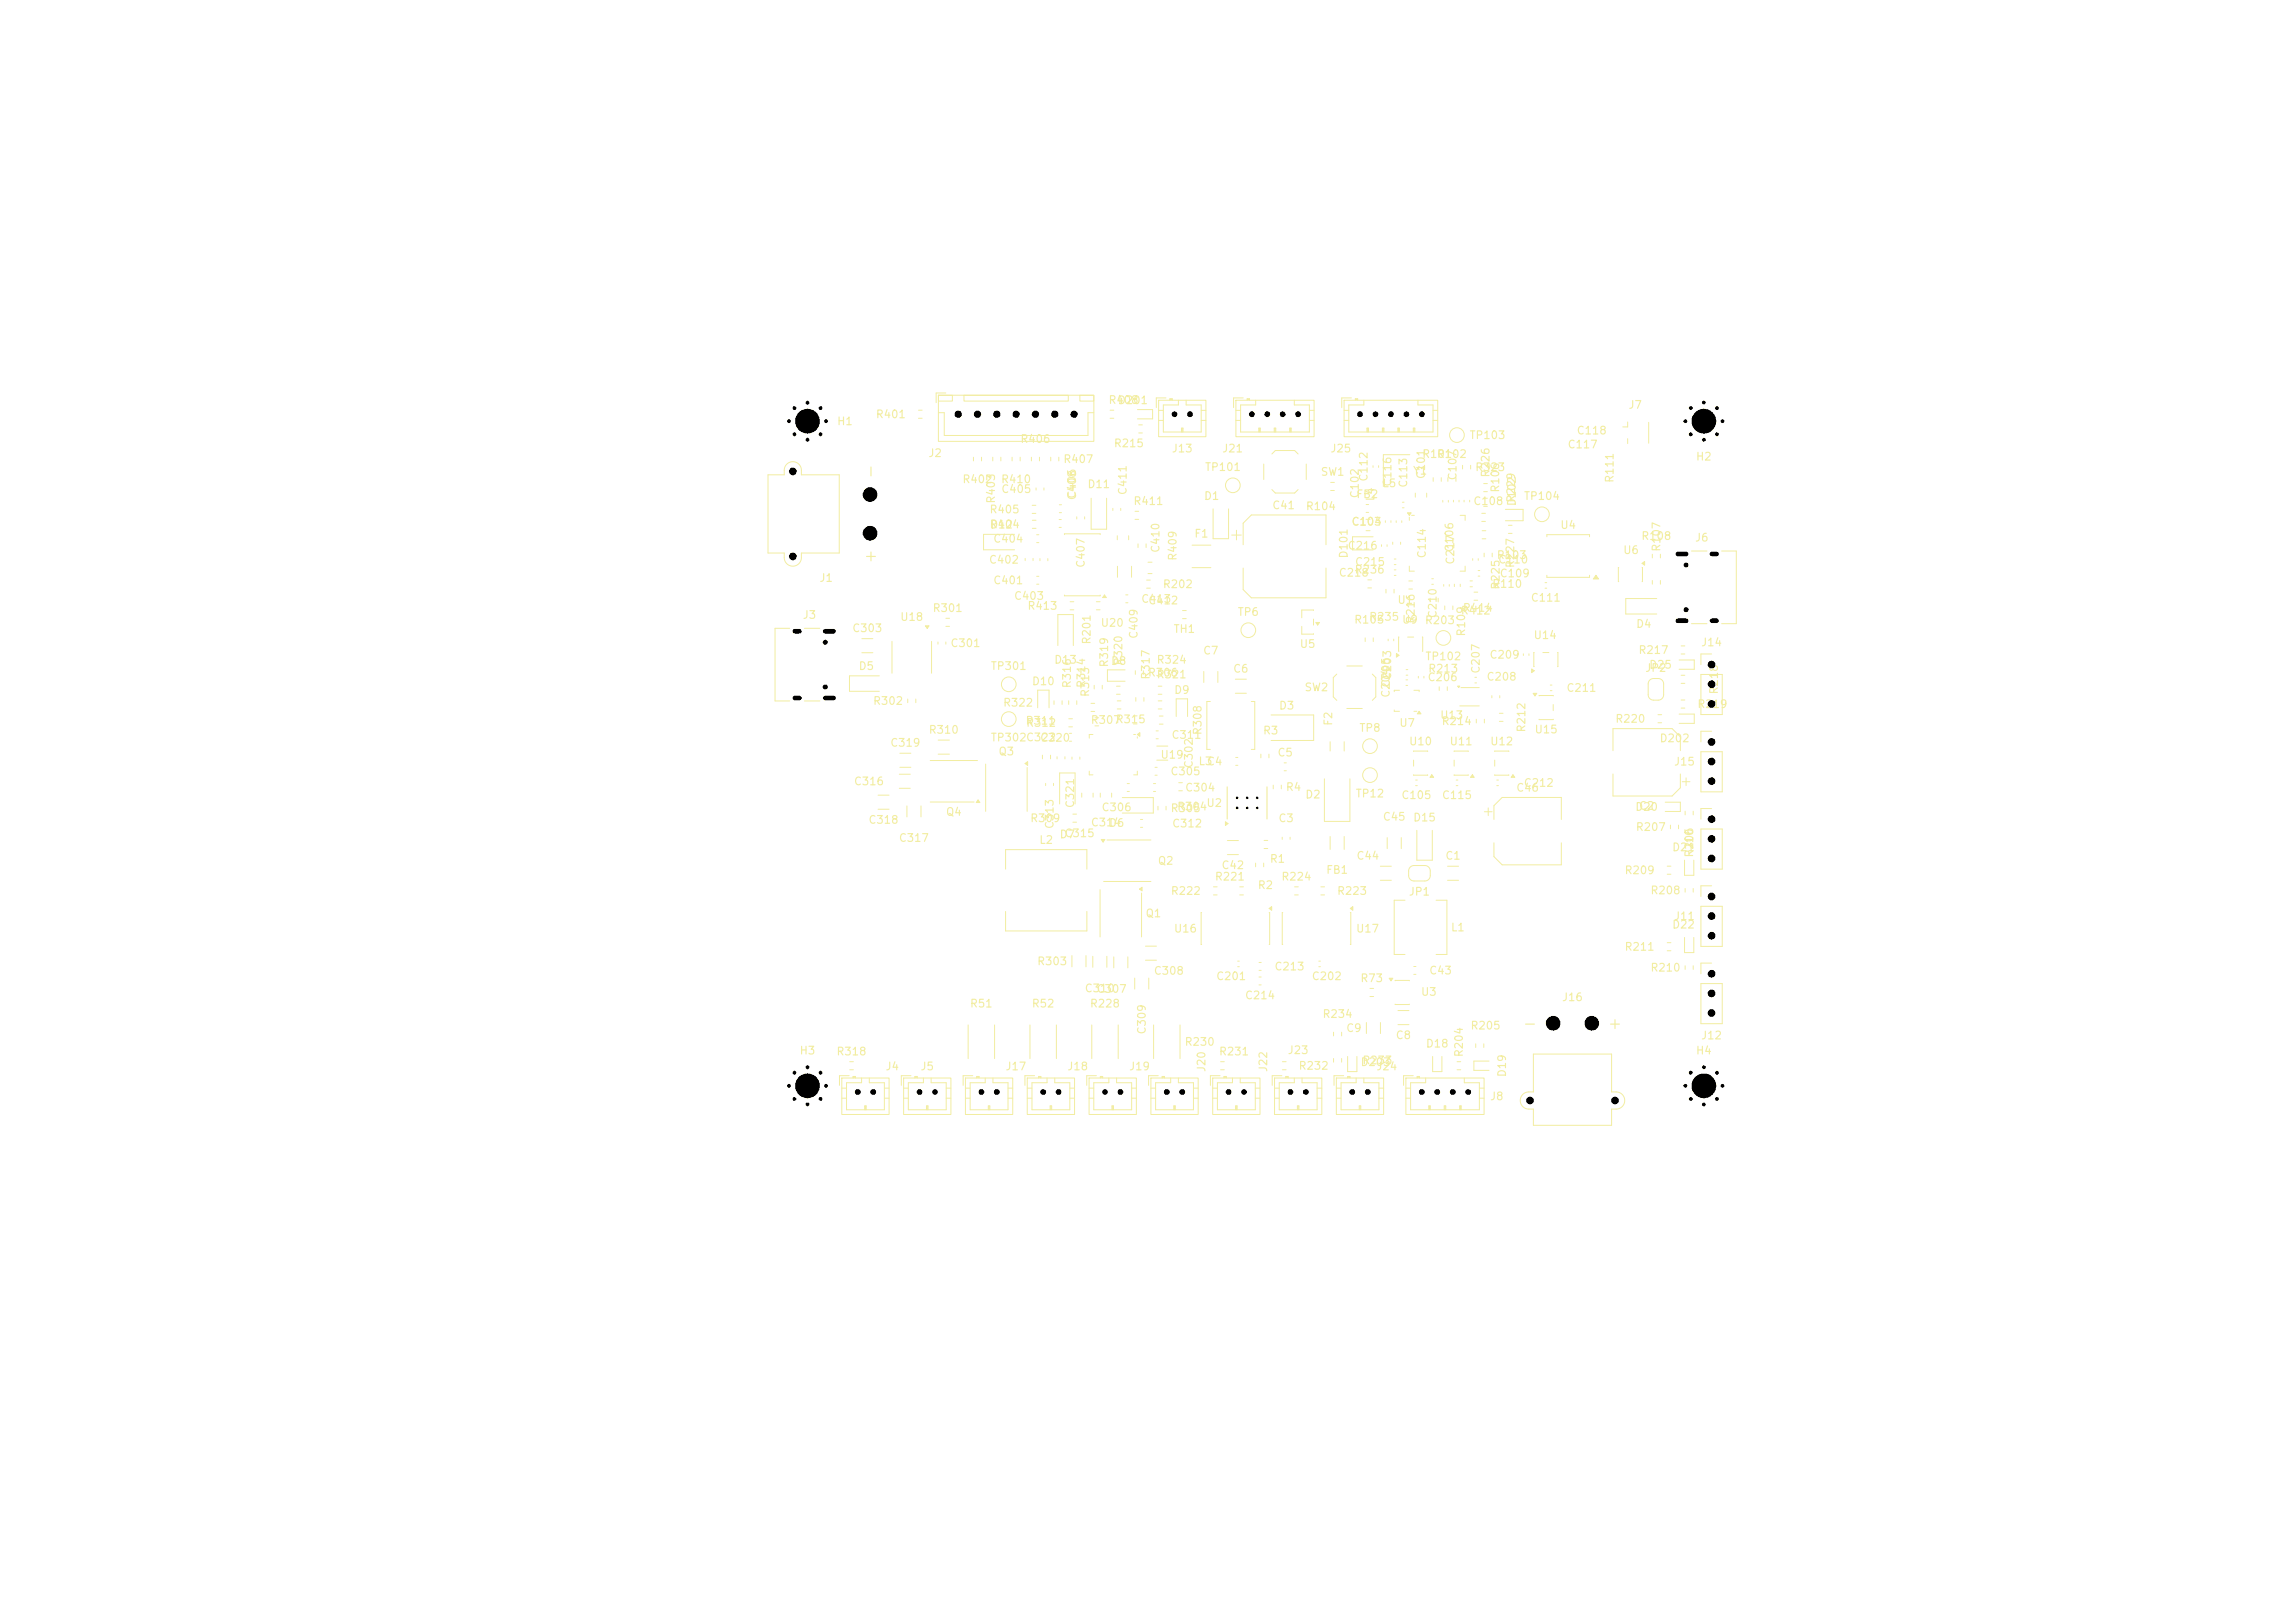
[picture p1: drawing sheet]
<svg xmlns="http://www.w3.org/2000/svg" width="297mm" height="210mm" viewBox="0 0 297 210" stroke-linecap="round" stroke-linejoin="round" font-family="sans-serif">
<defs><g id="words">
<g font-size="1.5" fill="#f2eda1">
<text x="113.7" y="62.1" transform="rotate(-90 113.7 62.1)">-</text>
<text x="113.7" y="73.1" transform="rotate(-90 113.7 73.1)">+</text>
<text x="196.9" y="133.5">-</text>
<text x="207.9" y="133.5">+</text>
</g>
<g font-size="1" fill="#f2eda1">
<text x="143.4" y="52.5">R408</text>
<text x="144.6" y="52.5">D201</text>
<text x="210.7" y="53.1">J7</text>
<text x="108.2" y="55.3">H1</text>
<text x="113.3" y="54.4">R401</text>
<text x="120.1" y="59.4">J2</text>
<text x="132" y="57.6">R406</text>
<text x="144.1" y="58.1">R215</text>
<text x="151.6" y="58.8">J13</text>
<text x="158.1" y="58.8">J21</text>
<text x="172.1" y="58.8">J25</text>
<text x="184" y="59.5">R101</text>
<text x="185.9" y="59.5">R102</text>
<text x="190.1" y="57.1">TP103</text>
<text x="202.8" y="58.3">C117</text>
<text x="204" y="56.5">C118</text>
<text x="219.4" y="59.8">H2</text>
<text x="124.5" y="62.8">R402</text>
<text x="129" y="65.2" transform="rotate(-90 129 65.2)">R403</text>
<text x="129.5" y="62.8">R410</text>
<text x="129.5" y="64">C405</text>
<text x="137.5" y="60.2">R407</text>
<text x="139.5" y="64.6" transform="rotate(-90 139.5 64.6)">C406</text>
<text x="139.5" y="64.8" transform="rotate(-90 139.5 64.8)">C408</text>
<text x="140.7" y="63.4">D11</text>
<text x="146" y="64.1" transform="rotate(-90 146 64.1)">C411</text>
<text x="146.6" y="65.6">R411</text>
<text x="155.7" y="64.9">D1</text>
<text x="155.9" y="61.2">TP101</text>
<text x="170.8" y="61.8">SW1</text>
<text x="175.5" y="64.7">FB2</text>
<text x="176.1" y="64.6" transform="rotate(-90 176.1 64.6)">C102</text>
<text x="177.2" y="62.4" transform="rotate(-90 177.2 62.4)">C112</text>
<text x="178.1" y="64.9" transform="rotate(-90 178.1 64.9)">L4</text>
<text x="178.8" y="63.3">L5</text>
<text x="180.3" y="63" transform="rotate(-90 180.3 63)">C116</text>
<text x="182.4" y="63.2" transform="rotate(-90 182.4 63.2)">C113</text>
<text x="182.8" y="61.7">Y1</text>
<text x="184.7" y="62.1" transform="rotate(-90 184.7 62.1)">C101</text>
<text x="188.7" y="62.2" transform="rotate(-90 188.7 62.2)">C107</text>
<text x="190.6" y="65.6">C108</text>
<text x="190.8" y="61.2">R323</text>
<text x="193" y="61.9" transform="rotate(-90 193 61.9)">R226</text>
<text x="194.3" y="63.8" transform="rotate(-90 194.3 63.8)">R106</text>
<text x="196.3" y="65.1" transform="rotate(-90 196.3 65.1)">R229</text>
<text x="196.4" y="65.6" transform="rotate(-90 196.4 65.6)">D102</text>
<text x="197.1" y="64.9">TP104</text>
<text x="209.1" y="62.6" transform="rotate(-90 209.1 62.6)">R111</text>
<text x="128" y="66.7">R405</text>
<text x="128" y="68.6">R404</text>
<text x="128.1" y="68.6">D12</text>
<text x="128.5" y="70.5">C404</text>
<text x="150.3" y="71.6" transform="rotate(-90 150.3 71.6)">C410</text>
<text x="154.5" y="69.8">F1</text>
<text x="164.6" y="66.1">C41</text>
<text x="168.9" y="66.3">R104</text>
<text x="174.3" y="71.4">C216</text>
<text x="174.8" y="68.2">C104</text>
<text x="174.8" y="68.3">C103</text>
<text x="188.3" y="71.5" transform="rotate(-90 188.3 71.5)">C106</text>
<text x="201.8" y="68.7">U4</text>
<text x="210" y="71.9">U6</text>
<text x="212.3" y="70.1">R108</text>
<text x="215.1" y="71.5" transform="rotate(-90 215.1 71.5)">R107</text>
<text x="219.3" y="70.3">J6</text>
<text x="106" y="75.5">J1</text>
<text x="127.9" y="73.2">C402</text>
<text x="128.5" y="75.8">C401</text>
<text x="131.2" y="77.9">C403</text>
<text x="140.6" y="73.6" transform="rotate(-90 140.6 73.6)">C407</text>
<text x="150.4" y="76.3">R202</text>
<text x="152.5" y="72.6" transform="rotate(-90 152.5 72.6)">R409</text>
<text x="173.2" y="74.9">C218</text>
<text x="174.6" y="72.3" transform="rotate(-90 174.6 72.3)">D101</text>
<text x="175.2" y="74.5">R236</text>
<text x="175.3" y="73.5">C215</text>
<text x="184.8" y="72.3" transform="rotate(-90 184.8 72.3)">C114</text>
<text x="188.4" y="73.1" transform="rotate(-90 188.4 73.1)">C217</text>
<text x="193" y="76.3">R110</text>
<text x="193.6" y="72.6">R103</text>
<text x="193.8" y="73.2">C110</text>
<text x="194" y="74.9">C109</text>
<text x="194.3" y="76.4" transform="rotate(-90 194.3 76.4)">R225</text>
<text x="196.2" y="73.6" transform="rotate(-90 196.2 73.6)">R227</text>
<text x="103.8" y="80.3">J3</text>
<text x="110.2" y="82">C303</text>
<text x="116.4" y="80.6">U18</text>
<text x="120.6" y="79.4">R301</text>
<text x="122.9" y="84">C301</text>
<text x="132.9" y="79.1">R413</text>
<text x="141.4" y="83.5" transform="rotate(-90 141.4 83.5)">R201</text>
<text x="142.4" y="81.3">U20</text>
<text x="147.5" y="82.7" transform="rotate(-90 147.5 82.7)">C409</text>
<text x="147.6" y="78.2">C413</text>
<text x="148.5" y="78.4">C412</text>
<text x="151.8" y="82.1">TH1</text>
<text x="160.1" y="79.9">TP6</text>
<text x="175.2" y="80.9">R105</text>
<text x="177.1" y="80.6">R235</text>
<text x="180.8" y="78.4">U1</text>
<text x="181.4" y="80.9">U9</text>
<text x="183.3" y="80.8" transform="rotate(-90 183.3 80.8)">R216</text>
<text x="184.3" y="81">R203</text>
<text x="186.2" y="80.1" transform="rotate(-90 186.2 80.1)">C210</text>
<text x="189" y="79.8">R412</text>
<text x="189.2" y="79.4">R414</text>
<text x="189.8" y="82.4" transform="rotate(-90 189.8 82.4)">R109</text>
<text x="198" y="78.1">C111</text>
<text x="198.4" y="82.9">U14</text>
<text x="211.7" y="81.5">D4</text>
<text x="220.1" y="83.9">J14</text>
<text x="111" y="86.9">D5</text>
<text x="128.1" y="86.9">TP301</text>
<text x="133.5" y="88.9">D10</text>
<text x="136.3" y="86.1">D13</text>
<text x="138.8" y="89.1" transform="rotate(-90 138.8 89.1)">R316</text>
<text x="140.7" y="89.1" transform="rotate(-90 140.7 89.1)">R314</text>
<text x="143.6" y="86.4" transform="rotate(-90 143.6 86.4)">R319</text>
<text x="143.7" y="86.3">D8</text>
<text x="145.5" y="86.2" transform="rotate(-90 145.5 86.2)">R320</text>
<text x="148.5" y="87.8">R306</text>
<text x="149" y="88" transform="rotate(-90 149 88)">R317</text>
<text x="149.6" y="88">R321</text>
<text x="149.6" y="86.1">R324</text>
<text x="155.6" y="84.9">C7</text>
<text x="159.5" y="87.3">C6</text>
<text x="168.1" y="84.1">U5</text>
<text x="168.7" y="89.7">SW2</text>
<text x="180.1" y="89" transform="rotate(-90 180.1 89)">C205</text>
<text x="180.3" y="88.1" transform="rotate(-90 180.3 88.1)">C203</text>
<text x="184.4" y="85.7">TP102</text>
<text x="184.7" y="88.4">C206</text>
<text x="184.7" y="87.3">R213</text>
<text x="191.7" y="87.2" transform="rotate(-90 191.7 87.2)">C207</text>
<text x="192.3" y="88.3">C208</text>
<text x="192.7" y="85.5">C209</text>
<text x="202.6" y="89.8">C211</text>
<text x="212" y="84.9">R217</text>
<text x="212.8" y="87.2">JP2</text>
<text x="213.3" y="86.8">D25</text>
<text x="222.6" y="89.9" transform="rotate(-90 222.6 89.9)">R218</text>
<text x="112.9" y="91.4">R302</text>
<text x="120.1" y="95.2">R310</text>
<text x="129.7" y="91.7">R322</text>
<text x="132.6" y="94">R311</text>
<text x="132.7" y="94.3">R312</text>
<text x="141.1" y="93.9">R307</text>
<text x="141.2" y="90.3" transform="rotate(-90 141.2 90.3)">R313</text>
<text x="144.3" y="93.8">R315</text>
<text x="151.5" y="95.8">C311</text>
<text x="151.9" y="90">D9</text>
<text x="155.7" y="95.2" transform="rotate(-90 155.7 95.2)">R308</text>
<text x="163.4" y="95.3">R3</text>
<text x="165.4" y="92">D3</text>
<text x="172.6" y="94" transform="rotate(-90 172.6 94)">F2</text>
<text x="175.8" y="94.9">TP8</text>
<text x="180.1" y="90.4" transform="rotate(-90 180.1 90.4)">C204</text>
<text x="181" y="94.3">U7</text>
<text x="186.3" y="93.3">U13</text>
<text x="186.5" y="94.1">R214</text>
<text x="197.6" y="94.8" transform="rotate(-90 197.6 94.8)">R212</text>
<text x="198.5" y="95.1">U15</text>
<text x="209" y="93.8">R220</text>
<text x="219.6" y="91.9">R219</text>
<text x="110.4" y="101.8">C316</text>
<text x="115.1" y="96.9">C319</text>
<text x="128.1" y="96.2">TP302C322</text>
<text x="129.1" y="98">Q3</text>
<text x="134.5" y="96.2">C320</text>
<text x="150.1" y="98.4">U19</text>
<text x="151.4" y="100.6">C305</text>
<text x="154.6" y="99.5" transform="rotate(-90 154.6 99.5)">C302</text>
<text x="155" y="99.3">L3</text>
<text x="156.1" y="99.3">C4</text>
<text x="165.2" y="98.1">C5</text>
<text x="182.3" y="96.7">U10</text>
<text x="187.5" y="96.7">U11</text>
<text x="192.8" y="96.7">U12</text>
<text x="214.7" y="96.3">D202</text>
<text x="216.6" y="99.3">J15</text>
<text x="112.3" y="106.8">C318</text>
<text x="122.3" y="105.8">Q4</text>
<text x="133.2" y="106.6">R309</text>
<text x="136.6" y="107.3" transform="rotate(-90 136.6 107.3)">C313</text>
<text x="139.2" y="104.6" transform="rotate(-90 139.2 104.6)">C321</text>
<text x="141.1" y="107.2">C314</text>
<text x="142.5" y="105.2">C306</text>
<text x="143.4" y="107.2">D6</text>
<text x="151.4" y="105.3">R305</text>
<text x="151.6" y="107.3">C312</text>
<text x="152.3" y="105.1">R304</text>
<text x="153.3" y="102.7">C304</text>
<text x="156" y="104.7">U2</text>
<text x="165.4" y="106.6">C3</text>
<text x="166.3" y="102.6">R4</text>
<text x="168.8" y="103.6">D2</text>
<text x="175.4" y="103.4">TP12</text>
<text x="178.9" y="106.4">C45</text>
<text x="181.3" y="103.6">C105</text>
<text x="182.8" y="106.5">D15</text>
<text x="186.5" y="103.6">C115</text>
<text x="196.1" y="102.7">C46</text>
<text x="197.1" y="102.1">C212</text>
<text x="211.5" y="105.2">D20</text>
<text x="211.6" y="107.8">R207</text>
<text x="212" y="105">C2</text>
<text x="116.2" y="109.2">C317</text>
<text x="134.4" y="109.4">L2</text>
<text x="137.1" y="108.7">D7</text>
<text x="137.7" y="108.6">C315</text>
<text x="149.8" y="112.1">Q2</text>
<text x="158" y="112.7">C42</text>
<text x="164.3" y="111.9">R1</text>
<text x="171.5" y="113.3">FB1</text>
<text x="175.5" y="111.5">C44</text>
<text x="187" y="111.5">C1</text>
<text x="210.2" y="113.4">R209</text>
<text x="216.3" y="110.4">D21</text>
<text x="219.4" y="111" transform="rotate(-90 219.4 111)">R206</text>
<text x="219.4" y="110" transform="rotate(-90 219.4 110)">J10</text>
<text x="148.2" y="118.9">Q1</text>
<text x="151.4" y="116">R222</text>
<text x="157.1" y="114.2">R221</text>
<text x="162.7" y="115.3">R2</text>
<text x="165.7" y="114.2">R224</text>
<text x="173" y="116">R223</text>
<text x="182.2" y="116.1">JP1</text>
<text x="213.5" y="116">R208</text>
<text x="216.6" y="119.3">J11</text>
<text x="134.1" y="125.1">R303</text>
<text x="151.8" y="120.9">U16</text>
<text x="164.9" y="125.8">C213</text>
<text x="175.4" y="120.9">U17</text>
<text x="187.7" y="120.8">L1</text>
<text x="210.2" y="123.3">R211</text>
<text x="213.5" y="126">R210</text>
<text x="216.3" y="120.4">D22</text>
<text x="125.4" y="130.6">R51</text>
<text x="133.4" y="130.6">R52</text>
<text x="140.3" y="128.6">C310</text>
<text x="141" y="130.6">R228</text>
<text x="141.8" y="128.7">C307</text>
<text x="149.2" y="126.4">C308</text>
<text x="157.3" y="127.1">C201</text>
<text x="161" y="129.5">C214</text>
<text x="169.7" y="127.1">C202</text>
<text x="171.1" y="132">R234</text>
<text x="176" y="127.3">R73</text>
<text x="183.8" y="129.1">U3</text>
<text x="184.9" y="126.3">C43</text>
<text x="202.1" y="129.8">J16</text>
<text x="103.4" y="136.7">H3</text>
<text x="108.2" y="136.8">R318</text>
<text x="148.5" y="133.9" transform="rotate(-90 148.5 133.9)">C309</text>
<text x="153.2" y="135.6">R230</text>
<text x="157.7" y="136.8">R231</text>
<text x="166.6" y="136.6">J23</text>
<text x="174.1" y="133.8">C9</text>
<text x="176.2" y="138">R233</text>
<text x="180.5" y="134.7">C8</text>
<text x="184.4" y="135.8">D18</text>
<text x="189.6" y="136.9" transform="rotate(-90 189.6 136.9)">R204</text>
<text x="190.2" y="133.5">R205</text>
<text x="219.4" y="136.7">H4</text>
<text x="220.1" y="134.7">J12</text>
<text x="114.5" y="138.7">J4</text>
<text x="119" y="138.7">J5</text>
<text x="130" y="138.7">J17</text>
<text x="138" y="138.7">J18</text>
<text x="146" y="138.7">J19</text>
<text x="156.2" y="138.8" transform="rotate(-90 156.2 138.8)">J20</text>
<text x="164.2" y="138.8" transform="rotate(-90 164.2 138.8)">J22</text>
<text x="168" y="138.7">R232</text>
<text x="176" y="138.2">D203</text>
<text x="178" y="138.7">J24</text>
<text x="192.7" y="142.6">J8</text>
<text x="195.1" y="139.5" transform="rotate(-90 195.1 139.5)">D19</text>
</g>
</g></defs>
<g fill="none" stroke="#f2eda1" stroke-width=".13">
<path d="M137.1 65.3h.3M137.1 66.3h.3M148.6 72.7h.5M148.6 74.2h.5M179.3 67.4v.2M180 67.4v.2M180.2 70.2v.2M181.3 70.2v.2M141 99.8v.5h.4M141.4 95h-.4v.5M146.7 95h.2M147.2 99.8v.5h-.5"/>
<path d="M147.2 95.3v.2M147.2 95l.3-.2v.5zM159.9 87.9h1.4M159.9 89.7h1.4M163.2 97.6v.5M164.2 97.6v.5M217.3 92.4h2v1.2h-2"/>
</g>
<path d="M147.2 95l.3-.2v.5z" fill="#f2eda1"/>
<g fill="none" stroke="#f2eda1" stroke-width=".13">
<path d="M134.2 69.2h.2M134.2 70.2h.2M144 65.8v.3M145 65.8v.3M122.4 80h.5M122.4 81h.5M155.8 86.9v1.4M157.6 86.9v1.4M193.1 90v.3M194.1 90v.3M166 118.1h-.1v4.1h.1M174.7 117.5l.4-.2v.5z"/>
<path d="M174.7 118.1h.1v4.1h-.1M181.8 116.5h-1.4v7h1.4M185.8 116.5h1.4v7h-1.4M160.2 124.4h.2M160.2 125.1h.2M183 125.1h.2M183 126.1h.2"/>
</g>
<path d="M174.7 117.5l.4-.2v.5z" fill="#f2eda1"/>
<g fill="none" stroke="#f2eda1" stroke-width=".13">
<path d="M159.9 51.8h10.2v4.7h-10.2zM159.9 53.1h.6M159.9 54.4h.6M160.9 51.5h-1.3v1.2M161.4 51.8v-.2h.3v.2M161.4 51.7h.3M162.5 51.8v.6h-2v3.5h9v-3.5h-2v-.6M162.9 55.9v-.5h.2v.5M163 55.4v.5M164.9 55.9v-.5h.2v.5M165 55.4v.5M166.9 55.9v-.5h.2v.5"/>
<path d="M167 55.4v.5M169.5 53.1h.6M169.5 54.4h.6M131.3 69.1h-4v2h4M134.1 63.1v.3M134.2 74.6h.2M134.2 75.6h.2M135.1 63.1v.3M138.5 77.9h.5M138.5 78.9h.5M177 75h.5M177 76.1h.5"/>
<path d="M178.8 70.5v.2M179.5 70.5v.2M187.4 61.8v.5M188.1 64.7v.2M188.4 61.8v.5M188.8 64.7v.2M190.2 75.2h.3M190.2 75.9h.3M191.8 68.7h.5M191.8 69.7h.5M194.8 65.9h2.3v1.5h-2.3M199.9 75.4h.3"/>
<path d="M199.9 76.1h.3M117.5 90.5v.4M118.5 90.5v.4M141.6 88.7v.4M141.7 92.9h.5M141.7 93.9h.5M142.6 88.7v.4M147 90.3v.4M148 90.3v.4M182 88h.2M182 88.7h.2M191.1 93.1v.4"/>
<path d="M192.1 93.1v.4M198.4 89.7h.5l-.3 .3zM199.2 90h1.8M199.2 93.1h1.8M201 91.2v.7M217.3 85.4h2v1.2h-2M116.4 100.2h1.4M116.4 102h1.4M117.4 104.3v1.4M119.2 104.3v1.4M152.5 101.3h.5M152.5 102.3h.5"/>
<path d="M183.4 107.4v3.9h2v-3.9M220.1 117.3h2.8v5.2h-2.8zM221.5 114.6h-1.4v1.4M108.9 139.5h6.2v4.7h-6.2zM109.9 139.2h-1.3v1.2M110.4 139.5v-.2h.3v.2M110.4 139.4h.3M111.5 139.5v.6h-2v3.5h4.9v-3.5h-1.9v-.6M144.1 123.8v1.4M146 123.8v1.4M185.4 136.7v2h1.2v-2M108.9 140.8h.6"/>
<path d="M108.9 142.1h.6M111.9 143.6v-.5h.2v.5M112 143.1v.5M114.4 140.8h.7M114.4 142.1h.7"/>
<circle cx="177.3" cy="96.5" r=".95"/>
</g>
<path d="M198.4 89.7h.5l-.3 .3z" fill="#f2eda1"/>
<g fill="none" stroke="#f2eda1" stroke-width=".13">
<path d="M144.6 69.3v.5M146.1 69.3v.5M170 79l-1.5-.1v1M180.4 72.3h.3M180.4 73.1h.3M214.4 77.5h-4v2h4M168.5 81.1v1l1.5-.1M170 80.1v.8M170.3 80.5h.5l-.3 .4zM138.8 105.3h.5M138.8 106.4h.5M132.9 139.5h6.2v4.7h-6.2z"/>
<path d="M133.9 139.2h-1.3v1.2M134.4 139.5v-.2h.3v.2M134.4 139.4h.3M135.5 139.5v.6h-2v3.5h5v-3.5h-2v-.6M132.9 140.8h.6M132.9 142.1h.6M135.9 143.6v-.5h.2v.5M136 143.1v.5M138.5 140.8h.6M138.5 142.1h.6"/>
</g>
<path d="M170.3 80.5h.5l-.3 .4z" fill="#f2eda1"/>
<g fill="none" stroke="#f2eda1" stroke-width=".13">
<path d="M118.9 53.1h.4M118.9 54.1h.4M121.4 51.1h20.2v6h-20.2zM121.4 53.4h.8v3h18.6v-3h.8M121.5 51.2h1.7v.7h-1.7zM122.4 50.9h-1.2v1.2M124.8 51.2h13.4v.7h-13.4zM139.8 51.2h1.7v.7h-1.7zM147.4 55h.4M147.4 56h.4M132.7 72.3v.2M133.7 72.3v.2"/>
<path d="M139.3 66.9v.3M140.4 66.9v.3M146.9 66.2h.5M146.9 67.2h.5M147.3 70.4v.4M148.3 70.4v.4M159.4 69.2h1.2M160 68.6v1.3M160.9 70.5v-2.8l1-1.1h9.7v3.9M160.9 73.5v2.8l1 1.1h9.7v-3.9M172.2 62.4h.5M172.2 63.5h.5"/>
<path d="M179.4 76.3v.4M180.4 76.3v.4M188.2 75.6v.3M189 75.6v.3M191.3 73.8h.2M191.3 74.5h.2M121.4 83.1v.3M122.4 83.1v.3M127.6 98.9v6.1M132.7 98.8l.3-.2v.4zM132.9 99.3v5.7M144.5 88.8h.5"/>
<path d="M144.5 89.8h.5M217.6 90.6h.4M217.6 91.6h.4M220.1 87.3h2.8v5.2h-2.8zM221.5 84.6h-1.4v1.4M147.6 106h.3M147.6 107.1h.3M163.6 108.7h.5M163.6 109.8h.5M171.4 100.8v5.5h3.3v-5.5M182.5 112.2l.4-.2h1.5a.7 .7 0 0 1 .7 .7v.6a.7 .7 0 0 1-.7 .7h-1.4a.7 .7 0 0 1-.7-.7v-.7zM148.2 122.4h1.5"/>
<path d="M148.2 124.2h1.5"/>
<circle cx="188.5" cy="56.3" r=".95"/>
</g>
<path d="M132.7 98.8l.3-.2v.4z" fill="#f2eda1"/>
<g fill="none" stroke="#f2eda1" stroke-width=".13">
<path d="M149.9 53.1h.6M149.9 54.4h.6M149.9 51.8h6.2v4.7h-6.2zM150.9 51.5h-1.3v1.2M151.4 51.8v-.2h.3v.2M151.4 51.7h.3M152.5 51.8v.6h-2v3.5h5v-3.5h-2v-.6M152.9 55.9v-.5h.2v.5M153 55.4v.5M155.5 53.1h.6M155.5 54.4h.6M133.6 65.4h.5"/>
<path d="M133.6 66.4h.5M177.7 69.5h-2.7v1.7h2.7M189.3 60.2v.5M190.3 60.2v.5M134.3 91.6v-2.3h1.5v2.3M166.2 98.7h.3M166.2 99.7h.3M182.9 97.2h1.9M182.9 98.4v.7M182.9 100.3h1.9M185.3 100.3l.2 .3h-.4zM216.2 106.8v.4"/>
<path d="M217.2 106.8v.4M162.9 126.4h.3M162.9 127.4h.3M172.6 133.6v.4M173.6 133.6v.4"/>
</g>
<path d="M185.3 100.3l.2 .3h-.4z" fill="#f2eda1"/>
<path d="M145.7 77h.3M145.7 78h.3M145.6 86.7h-2.3v1.4h2.3M198.2 86.6l.3 .2-.3 .2zM198.5 84.4v1.9M199.7 84.4h.7M201.6 84.4v1.9" fill="none" stroke="#f2eda1" stroke-width=".13"/>
<path d="M198.2 86.6l.3 .2-.3 .2z" fill="#f2eda1"/>
<path d="M193.4 97.2h1.9M193.4 98.4v.7M179.5 108.4v1.4M181.3 108.4v1.4M183.2 100.9h.2M183.2 101.7h.2M193.4 100.3h1.9M195.8 100.3l.2 .3h-.4z" fill="none" stroke="#f2eda1" stroke-width=".13"/>
<path d="M195.8 100.3l.2 .3h-.4z" fill="#f2eda1"/>
<path d="M115.4 83v4.1M119.8 81h.4l-.2 .3zM120.6 83v4.1" fill="none" stroke="#f2eda1" stroke-width=".13"/>
<path d="M119.8 81h.4l-.2 .3z" fill="#f2eda1"/>
<path d="M210.6 54.6v.6h-.6M210.6 56.8v.6M213.4 54.7v2.7M158.6 106.3l.3 .3-.3 .2zM193.7 100.9h.2M193.7 101.7h.2" fill="none" stroke="#f2eda1" stroke-width=".13"/>
<path d="M158.8 101.8v4.2M164 101.8v4.2" fill="none" stroke="#f2eda1" stroke-width=".15"/>
<path d="M158.6 106.3l.3 .3-.3 .2z" fill="#f2eda1"/>
<path d="M200.2 69.5v-.3h5.5v.3M200.2 74.4v.3h5.5v-.3M206.5 74.4l.4 .5h-.7z" fill="none" stroke="#f2eda1" stroke-width=".13"/>
<path d="M206.5 74.4l.4 .5h-.7z" fill="#f2eda1"/>
<g fill="none" stroke="#f2eda1" stroke-width=".13">
<path d="M136 59.2v.4M137 59.2v.4M173.9 51.8h12.2v4.7h-12.2zM173.9 53.1h.6M173.9 54.4h.6M174.9 51.5h-1.3v1.2M175.4 51.8v-.2h.3v.2M175.4 51.7h.3M176.5 51.8v.6h-2v3.5h11v-3.5h-2v-.6M176.9 55.9v-.5h.2v.5M177 55.4v.5M178.9 55.9v-.5h.2v.5"/>
<path d="M179 55.4v.5M180.9 55.9v-.5h.2v.5M181 55.4v.5M182.9 55.9v-.5h.2v.5M183 55.4v.5M185.5 53.1h.6M185.5 54.4h.6M99.4 61.4h2.1v-.5a1.11 1.11 0 0 1 1.1-1.2 1.11 1.11 0 0 1 1.1 1.2v.5h4.9v10.2h-4.9v.5a1.11 1.11 0 0 1-1.1 1.2 1.11 1.11 0 0 1-1.1-1.1v-.6h-2.1zM134.6 72.3v.3M135.6 72.3v.3M141.9 77.9h.5M141.9 78.9h.5"/>
<path d="M144.6 73.3v1.4M146.4 73.3v1.4M177.7 60.3v.2M178.4 60.3v.2M190.6 72.3v.2M191.3 72.3v.2M192 62.6h.5M192 63.6h.5M116.5 97.5h1.4M116.5 99.3h1.4M138.3 90.7v.5M138.3 93h.5"/>
<path d="M138.3 94h.5M139.3 90.7v.5M146.9 86.8v.5M148 86.8v.5M149.9 90.7h.5M149.9 91.7h.5M172.1 96v1.2M174 96v1.2M188.6 88.8h.3l-.1 .2zM188.9 91.3h2.5M189.1 89h2.3M149.3 101.4h.3"/>
<path d="M149.3 102.4h.3M160.4 114.8h.5M160.4 115.8h.5M188.5 100.9h.2M188.5 101.7h.2M218.1 105v.4M219.1 105v.4M138.7 123.6v1.5M140.5 123.6v1.5M172.6 137v.4M173.6 137v.4M215.8 122h.4"/>
<path d="M215.8 123h.4"/>
<circle cx="186.8" cy="82.5" r=".95"/>
</g>
<path d="M188.6 88.8h.3l-.1 .2z" fill="#f2eda1"/>
<path d="M141.3 132.6v4.4M144.7 132.6v4.4M179.8 126.6h.5l-.3 .3zM180.6 126.9h1.8M180.6 129.9h1.8" fill="none" stroke="#f2eda1" stroke-width=".13"/>
<path d="M179.8 126.6h.5l-.3 .3z" fill="#f2eda1"/>
<g fill="none" stroke="#f2eda1" stroke-width=".13">
<path d="M147.2 53h2v1.2h-2M180.7 67.4v.2M181.4 67.4v.2M185.1 77.4v.5M186.1 77.4v.5M186.8 75.6v.3M187.6 75.6v.3M209.5 73.4v1.9M212.5 73.4v1.9M212.5 72.9l.3-.2v.4zM213.8 71.7v.5M214.9 71.7v.5"/>
<path d="M136.9 83.5v-4h2v4M149.6 94.6h.3M149.6 95.6h.3M145.9 101.4h.3M145.9 102.4h.3M170.9 114.8h.5M170.9 115.8h.5M220.1 107.3h2.8v5.2h-2.8zM221.5 104.6h-1.4v1.4M188.6 137.4h.4M188.6 138.4h.4M218.1 125v.4"/>
<path d="M219.1 125v.4"/>
</g>
<path d="M212.5 72.9l.3-.2v.4z" fill="#f2eda1"/>
<g fill="none" stroke="#f2eda1" stroke-width=".13">
<path d="M153 79h.5M182.1 66.4h.5l-.2 .3zM182.4 66.9v.4M182.4 73.3v.6h.6M182.7 66.7h.3M187 78.4v.5M188 78.4v.5M189 66.7h.6v.6M189.6 73.3v.6h-.6M218.9 71.3h2M222.8 71.3h1.9v9.4h-1.9M111.5 82.6h1.5"/>
<path d="M111.5 84.5h1.5M146.7 92.6h.5M146.7 93.7h.5M153 80h.5M156.6 90.8h-.4v6.2h.4M161.9 90.8h.5v6.2h-.5M186.3 88.9v.4M187.3 88.9v.4M218.9 80.7h2M162.5 111.7v.5M163.5 111.7v.5M192.7 137.3h-2v1.2h2"/>
</g>
<path d="M182.1 66.4h.5l-.2 .3z" fill="#f2eda1"/>
<g fill="none" stroke="#f2eda1" stroke-width=".13">
<path d="M131 59.2v.4M132 59.2v.4M154.3 70.5h2.4M154.3 73.5h2.4M121.4 95.8h1.5M121.4 97.6h1.5M188.2 97.2h1.8M188.2 98.4v.7M194 92.3h.5M194 93.3h.5M217.6 83.6h.4M217.6 84.6h.4"/>
<path d="M113.6 102.9h1.5M113.6 104.7h1.5M188.2 100.3h1.8M190.5 100.3l.3 .3h-.5zM215.8 112.1h.4M215.8 113.1h.4M125.3 132.6v4.4M128.7 132.6v4.4M164.9 139.5h6.2v4.7h-6.2zM165.9 139.2h-1.3v1.2M166 137.4h.4M166 138.4h.4"/>
<path d="M166.4 139.5v-.2h.3v.2M166.4 139.4h.3M167.5 139.5v.6h-2v3.5h4.9v-3.5h-1.9v-.6M172.9 139.5h6.2v4.7h-6.2zM173.9 139.2h-1.3v1.2M174.4 139.5v-.2h.3v.2M174.4 139.4h.3M175.5 139.5v.6h-1.9v3.5h4.8v-3.5h-1.9v-.6M164.9 140.8h.6M164.9 142.1h.6M167.9 143.6v-.5h.2v.5M168 143.1v.5"/>
<path d="M170.4 140.8h.7M170.4 142.1h.7M172.9 140.8h.7M172.9 142.1h.7M175.9 143.6v-.5h.2v.5M176 143.1v.5M178.4 140.8h.7M178.4 142.1h.7"/>
</g>
<path d="M190.5 100.3l.3 .3h-.5z" fill="#f2eda1"/>
<g fill="none" stroke="#f2eda1" stroke-width=".13">
<path d="M137.8 69.2v-.1h4.6v.1M137.8 77v.1h4.6v-.1M142.9 77l.3 .3h-.5zM136.4 90.7v.5M137.4 90.7v.5M220.1 97.3h2.8v5.2h-2.8zM221.5 94.6h-1.4v1.4M198.4 136.4h10.2v4.9h.5a1.11 1.11 0 0 1 1.2 1.1 1.11 1.11 0 0 1-1.1 1.1h-.6v2.1h-10.2v-2.1h-.5a1.11 1.11 0 0 1-1.2-1.1 1.11 1.11 0 0 1 1.2-1.1h.5z"/>
<circle cx="177.3" cy="100.3" r=".95"/>
</g>
<path d="M142.9 77l.3 .3h-.5z" fill="#f2eda1"/>
<g fill="none" stroke="#f2eda1" stroke-width=".13">
<path d="M128.5 59.2v.4M129.5 59.2v.4M182.4 58.8h-3.4v4.2M137.1 67.2h.2M137.1 68.2h.2M141.2 64.5v4h2v-4M176.8 65.3h.3M176.8 66.3h.3M180.4 73.7h.3M180.4 74.5h.3M181.5 65h.2M181.5 65.7h.2"/>
<path d="M185.5 61.8v.5M186.5 61.8v.5M186.7 64.8v.2M187.4 64.8v.2M190.8 76.6h.4M190.8 77.7h.4M213.8 75.1v.5M214.9 75.1v.5M141.2 91h.5M141.2 92.1h.5M144.6 90.7h.5M144.6 91.7h.5"/>
<path d="M152.2 92.7v-2.3h1.5v2.3M164.5 92.5h5.5v3.3h-5.5M179.6 82.7v.2M180.4 82.7v.2M182 86.6h.2M182 87.4h.2M183.6 87.5v.2M184.3 87.5v.2M190.9 87.6h.2M190.9 88.4h.2M200.6 88.6h.2M200.6 89.4h.2"/>
<path d="M217.6 87.4h.4M217.6 88.4h.4M130.1 112.5v-2.6h10.6v2.6M130.1 117.9v2.6h10.6v-2.6M135.3 101.4v.2M136.3 101.4v.2M142.4 115.1v6.1M142.4 102.6v.5M143.9 102.6v.5M147.5 115l.3-.2v.5zM147.7 115.6v5.6M164.8 101.6v.5"/>
<path d="M165.8 101.6v.5M167.5 114.8h.5M167.5 115.8h.5M178.6 112.1h1.5M178.6 113.9h1.5M110 137.4h.4M110 138.4h.4M116.9 139.5h6.2v4.7h-6.2zM117.9 139.2h-1.3v1.2M118.4 139.5v-.2h.3v.2M118.4 139.4h.3M119.5 139.5v.6h-2v3.5h4.9v-3.5h-1.9v-.6"/>
<path d="M124.9 139.5h6.2v4.7h-6.2zM125.9 139.2h-1.3v1.2M126.4 139.5v-.2h.3v.2M126.4 139.4h.3M127.5 139.5v.6h-2v3.5h5v-3.5h-2v-.6M133.3 132.6v4.4M136.7 132.6v4.4M156.9 139.5h6.2v4.7h-6.2zM157.9 139.2h-1.3v1.2M158.4 139.5v-.2h.3v.2M158.4 139.4h.3M159.5 139.5v.6h-2v3.5h4.9v-3.5h-1.9v-.6"/>
<path d="M170.7 124.4h.2M170.7 125.1h.2M174.4 136.7v2h1.2v-2M180.9 130.8h1.4M180.9 132.6h1.4M218 121.3v2h1.2v-2M116.9 140.8h.6M116.9 142.1h.6M119.9 143.6v-.5h.2v.5M120 143.1v.5M122.4 140.8h.7M122.4 142.1h.7"/>
<path d="M124.9 140.8h.6M124.9 142.1h.6M127.9 143.6v-.5h.2v.5M128 143.1v.5M130.5 140.8h.6M130.5 142.1h.6M156.9 140.8h.6M156.9 142.1h.6M159.9 143.6v-.5h.2v.5M160 143.1v.5M162.4 140.8h.7M162.4 142.1h.7"/>
<circle cx="159.5" cy="62.8" r=".95"/>
<circle cx="130.5" cy="93" r=".95"/>
<circle cx="130.5" cy="88.5" r=".95"/>
</g>
<path d="M147.5 115l.3-.2v.5z" fill="#f2eda1"/>
<path d="M120.4 98.4h6.1M120.4 103.8h5.7M126.6 103.5l.2 .3h-.5zM220.1 127.3h2.8v5.2h-2.8zM221.5 124.6h-1.4v1.4" fill="none" stroke="#f2eda1" stroke-width=".13"/>
<path d="M126.6 103.5l.2 .3h-.5z" fill="#f2eda1"/>
<g fill="none" stroke="#f2eda1" stroke-width=".13">
<path d="M126 59.2v.4M127 59.2v.4M133.5 59.2v.4M134.5 59.2v.4M192.1 71.6v.4M193.1 71.6v.4M195.2 68h.5M195.2 69h.5M180.7 84.6l.3 .2-.3 .2zM181 82.4v1.9M182.2 82.4h.7M184.1 82.4v1.9"/>
<path d="M208.7 97.1v-2.8h7.7l1.1 1v1.8M165.9 108.3v.3M167 108.3v.3M208.7 100.2v2.8h7.7l1.1-1.1v-1.7M217.7 101.2h1M218 111.3v2h1.2v-2M218.2 100.7v1M140.9 139.5h6.2v4.7h-6.2zM141.9 139.2h-1.3v1.2M142.4 139.5v-.2h.3v.2M142.4 139.4h.3M143.5 139.5v.6h-1.9v3.5h4.8v-3.5h-1.9v-.6"/>
<path d="M148.9 139.5h6.2v4.7h-6.2zM149.9 139.2h-1.3v1.2M150.4 139.5v-.2h.3v.2M150.4 139.4h.3M151.5 139.5v.6h-2v3.5h4.9v-3.5h-1.9v-.6M140.9 140.8h.7M140.9 142.1h.7M143.9 143.6v-.5h.2v.5M144 143.1v.5M146.4 140.8h.7M146.4 142.1h.7M148.9 140.8h.6"/>
<path d="M148.9 142.1h.6M151.9 143.6v-.5h.2v.5M152 143.1v.5M154.4 140.8h.7M154.4 142.1h.7"/>
</g>
<path d="M180.7 84.6l.3 .2-.3 .2z" fill="#f2eda1"/>
<g fill="none" stroke="#f2eda1" stroke-width=".13">
<path d="M157 65.8v3.9h2v-3.9M138.4 94.9h.3M138.4 95.9h.3M149.9 88.8h.5M149.9 89.8h.5M180.4 91.9v.1h.7M181.1 89.3h-.7v.2M183 89.3h.7v.2M183 92h.4M183.7 92l.2 .4h-.5zM213.5 88l.4-.2h.7a.7 .7 0 0 1 .7 .7v1.4a.7 .7 0 0 1-.7 .7h-.6a.7 .7 0 0 1-.7-.7v-1.5zM157 114.8h.5"/>
<path d="M157 115.8h.5M192.1 105h1M192.6 104.5v1M193.3 106v-1.8l1.1-1h7.7v2.8M193.3 109.1v1.7l1.1 1.1h7.7v-2.8M218.1 115v.4M219.1 115v.4"/>
</g>
<path d="M183.7 92l.2 .4h-.5z" fill="#f2eda1"/>
<g fill="none" stroke="#f2eda1" stroke-width=".13">
<path d="M164.6 58.7l.4-.4h2.5l.5 .4M133.6 67.3h.5M133.6 68.4h.5M148.4 75.1h.5M148.4 76.1h.5M163.5 60v2M164.6 63.3l.4 .5h2.5l.5-.5M169 60v2M183.2 63.8v.5M184.6 63.8v.5M102.2 81.3h-1.9v9.4h1.9M104.1 81.3h2"/>
<path d="M104.1 90.7h2M113.8 87.5h-3.9v2h3.9M149.5 99.3h.3M173 87.2l-.5 .5v2.5l.5 .4M174.3 86.2h2M174.3 91.7h2M177.6 87.2l.4 .5v2.5l-.4 .4M137.1 104v-4h2v4M142.5 108.6h.5l-.2 .4zM142.8 114.1h6.1M143.3 108.7h5.6M145.2 103.2h4.1v2h-4.1"/>
<path d="M149.5 100.3h.3M172.1 108.2v1.7M174 108.2v1.7M187.3 112.1h1.5M187.3 113.9h1.5M215.5 103.8h2v1.2h-2M141.4 123.7v1.5M143.2 123.7v1.5M162.9 124.5h.3M162.9 125.6h.3M181.9 139.5h10.2v4.7h-10.2zM182.9 139.2h-1.3v1.2"/>
<path d="M183.4 139.5v-.2h.3v.2M183.4 139.4h.3M184.5 139.5v.6h-2v3.5h8.9v-3.5h-1.9v-.6M191 135.1v.4M192 135.1v.4M181.9 140.8h.6M181.9 142.1h.6M184.9 143.6v-.5h.2v.5M185 143.1v.5M186.9 143.6v-.5h.2v.5M187 143.1v.5M188.9 143.6v-.5h.2v.5"/>
<path d="M189 143.1v.5M191.4 140.8h.7M191.4 142.1h.7"/>
</g>
<path d="M142.5 108.6h.5l-.2 .4z" fill="#f2eda1"/>
<g fill="none" stroke="#f2eda1" stroke-width=".13">
<path d="M143.7 53.1h.4M143.7 54.1h.4M176.8 67.2h.5M176.8 68.7h.5M182.3 75.2h.5M182.3 76.2h.5M185.3 74.9h.2M185.3 75.6h.2M189.5 64.7v.2M190.2 64.7v.2M191.8 66.4h.4M191.8 67.5h.4"/>
<path d="M192 64.5h.5M192 65.5h.5M136.8 97.9v.3M137.8 97.9v.3M138.7 98v.2M139.7 98v.2M149.7 96.5h1.4M149.7 98.4h1.4M150 92.7h.5M150 93.7h.5M176.7 82.5v.5M177.7 82.5v.5"/>
<path d="M197.1 84.6v.2M197.9 84.6v.2M214.6 92.5h.4M214.6 93.5h.4M140 102.6v.5M141.5 102.6v.5M149.9 104.3v.5M150.9 104.3v.5M155.5 118.1h-.1v4.1h.1M158.8 108.8h1.5M158.8 110.6h1.5M164.2 118.1h.1v4.1h-.1"/>
<path d="M164.2 117.5l.4-.2v.5zM146.8 126.6v1.4M148.7 126.6v1.4M149.3 132.6v4.4M152.7 132.6v4.4M158 137.4h.4M158 138.4h.4M176.8 132.3v1.4M177.3 127.9h.5M177.3 128.9h.5M178.6 132.3v1.4"/>
<circle cx="199.5" cy="66.5" r=".95"/>
<circle cx="161.5" cy="81.5" r=".95"/>
</g>
<path d="M164.2 117.5l.4-.2v.5z" fill="#f2eda1"/>
<path d="M134.9 97.7v.5M135.9 97.7v.5M159.9 98h.3M159.9 99h.3" fill="none" stroke="#f2eda1" stroke-width=".13"/>
<g fill="#000">
<circle cx="102.1" cy="54.5" r=".25"/>
<circle cx="102.8" cy="56.2" r=".25"/>
<circle cx="102.8" cy="52.8" r=".25"/>
<circle cx="104.5" cy="54.5" r="1.6"/>
<circle cx="104.5" cy="52.1" r=".25"/>
<circle cx="104.5" cy="56.9" r=".25"/>
<circle cx="106.2" cy="56.2" r=".25"/>
<circle cx="106.2" cy="52.8" r=".25"/>
<circle cx="106.9" cy="54.5" r=".25"/>
<circle cx="124" cy="53.6" r=".47"/>
<circle cx="126.5" cy="53.6" r=".47"/>
<circle cx="129" cy="53.6" r=".47"/>
<circle cx="131.5" cy="53.6" r=".48"/>
<circle cx="134" cy="53.6" r=".47"/>
<circle cx="136.5" cy="53.6" r=".48"/>
<circle cx="139" cy="53.6" r=".47"/>
<circle cx="152" cy="53.6" r=".37"/>
<circle cx="154" cy="53.6" r=".37"/>
<circle cx="162" cy="53.6" r=".37"/>
<circle cx="164" cy="53.6" r=".37"/>
<circle cx="166" cy="53.6" r=".37"/>
<circle cx="168" cy="53.6" r=".37"/>
<circle cx="176" cy="53.6" r=".37"/>
<circle cx="178" cy="53.6" r=".37"/>
<circle cx="180" cy="53.6" r=".37"/>
<circle cx="182" cy="53.6" r=".37"/>
<circle cx="184" cy="53.6" r=".37"/>
<circle cx="218.1" cy="54.5" r=".25"/>
<circle cx="218.8" cy="56.2" r=".25"/>
<circle cx="218.8" cy="52.8" r=".25"/>
<circle cx="220.5" cy="54.5" r="1.6"/>
<circle cx="220.5" cy="52.1" r=".25"/>
<circle cx="220.5" cy="56.9" r=".25"/>
<circle cx="222.2" cy="56.2" r=".25"/>
<circle cx="222.2" cy="52.8" r=".25"/>
<circle cx="222.9" cy="54.5" r=".25"/>
<circle cx="102.6" cy="72" r=".5"/>
<circle cx="102.6" cy="61" r=".5"/>
<circle cx="112.6" cy="69" r=".95"/>
<circle cx="112.6" cy="64" r=".95"/>
<circle cx="218.2" cy="78.9" r=".32"/>
<circle cx="218.2" cy="73.1" r=".32"/>
<circle cx="106.8" cy="88.9" r=".32"/>
<circle cx="106.8" cy="83.1" r=".32"/>
<circle cx="221.5" cy="96" r=".5"/>
<circle cx="221.5" cy="98.5" r=".5"/>
<circle cx="221.5" cy="86" r=".5"/>
<circle cx="221.5" cy="91.1" r=".5"/>
<circle cx="221.5" cy="88.5" r=".5"/>
<circle cx="160.1" cy="104.5" r=".16"/>
<circle cx="160.1" cy="103.2" r=".16"/>
<circle cx="161.4" cy="104.5" r=".16"/>
<circle cx="161.4" cy="103.2" r=".16"/>
<circle cx="162.7" cy="104.5" r=".16"/>
<circle cx="162.7" cy="103.2" r=".16"/>
<circle cx="221.5" cy="111.1" r=".5"/>
<circle cx="221.5" cy="106" r=".5"/>
<circle cx="221.5" cy="101.1" r=".5"/>
<circle cx="221.5" cy="116" r=".5"/>
<circle cx="221.5" cy="108.5" r=".5"/>
<circle cx="221.5" cy="118.5" r=".5"/>
<circle cx="102.8" cy="138.8" r=".25"/>
<circle cx="104.5" cy="138.1" r=".25"/>
<circle cx="106.2" cy="138.8" r=".25"/>
<circle cx="201" cy="132.4" r=".95"/>
<circle cx="206" cy="132.4" r=".95"/>
<circle cx="218.8" cy="138.8" r=".25"/>
<circle cx="220.5" cy="138.1" r=".25"/>
<circle cx="221.5" cy="131.1" r=".5"/>
<circle cx="221.5" cy="128.5" r=".5"/>
<circle cx="221.5" cy="121.1" r=".5"/>
<circle cx="221.5" cy="126" r=".5"/>
<circle cx="222.2" cy="138.8" r=".25"/>
<circle cx="102.1" cy="140.5" r=".25"/>
<circle cx="102.8" cy="142.2" r=".25"/>
<circle cx="104.5" cy="140.5" r="1.6"/>
<circle cx="104.5" cy="142.9" r=".25"/>
<circle cx="106.2" cy="142.2" r=".25"/>
<circle cx="106.9" cy="140.5" r=".25"/>
<circle cx="111" cy="141.3" r=".38"/>
<circle cx="113" cy="141.3" r=".37"/>
<circle cx="119" cy="141.3" r=".37"/>
<circle cx="121" cy="141.3" r=".37"/>
<circle cx="127" cy="141.3" r=".37"/>
<circle cx="129" cy="141.3" r=".37"/>
<circle cx="135" cy="141.3" r=".37"/>
<circle cx="137" cy="141.3" r=".37"/>
<circle cx="143" cy="141.3" r=".37"/>
<circle cx="145" cy="141.3" r=".37"/>
<circle cx="151" cy="141.3" r=".37"/>
<circle cx="153" cy="141.3" r=".37"/>
<circle cx="159" cy="141.3" r=".37"/>
<circle cx="161" cy="141.3" r=".37"/>
<circle cx="167" cy="141.3" r=".37"/>
<circle cx="169" cy="141.3" r=".37"/>
<circle cx="175" cy="141.3" r=".37"/>
<circle cx="177" cy="141.3" r=".37"/>
<circle cx="184" cy="141.3" r=".37"/>
<circle cx="186" cy="141.3" r=".37"/>
<circle cx="188" cy="141.3" r=".37"/>
<circle cx="190" cy="141.3" r=".37"/>
<circle cx="198" cy="142.4" r=".5"/>
<circle cx="209" cy="142.4" r=".5"/>
<circle cx="218.1" cy="140.5" r=".25"/>
<circle cx="218.8" cy="142.2" r=".25"/>
<circle cx="220.5" cy="140.5" r="1.6"/>
<circle cx="220.5" cy="142.9" r=".25"/>
<circle cx="222.2" cy="142.2" r=".25"/>
<circle cx="222.9" cy="140.5" r=".25"/>
</g>
<path d="M217.1 71.7h1.1M221.5 71.7h.7M102.8 81.7h.7M102.8 90.3h.7M106.8 81.7h1.1M106.8 90.3h1.1M217.1 80.3h1.1M221.5 80.3h.7" fill="none" stroke="#000" stroke-width=".6"/>
<use href="#words"/>
</svg>
